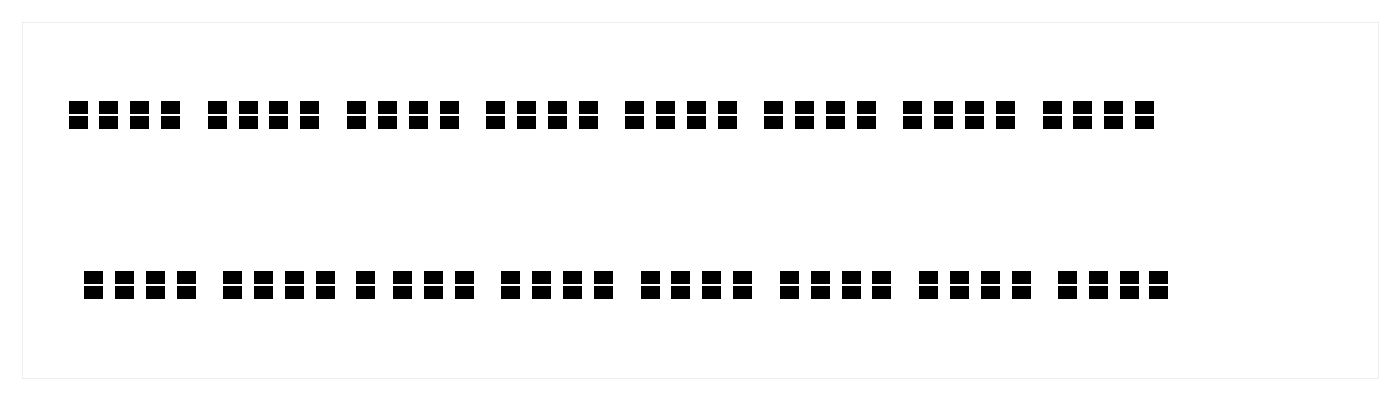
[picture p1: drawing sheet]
<svg xmlns="http://www.w3.org/2000/svg" width="230mm" height="66mm" viewBox="0 0 230 66" stroke-linecap="round" stroke-linejoin="round" font-family="sans-serif">
<g fill="#000">
<path d="M11.3 16.6h3v2h-3zM11.3 19.1h3v2h-3zM16.4 16.6h3v2h-3zM16.4 19.1h3v2h-3zM21.5 16.6h3v2h-3zM21.5 19.1h3v2h-3zM26.6 19.1h3v2h-3zM26.6 16.6h3v2h-3zM34.2 16.6h3v2h-3zM34.2 19.1h3v2h-3zM39.3 16.6h3v2h-3zM39.3 19.1h3v2h-3z"/>
<path d="M44.3 16.6h3v2h-3zM44.3 19.1h3v2h-3zM49.4 19.1h3v2h-3zM49.4 16.6h3v2h-3zM57 16.6h3v2h-3zM57 19.1h3v2h-3zM62.1 16.6h3v2h-3zM62.1 19.1h3v2h-3zM67.2 16.6h3v2h-3zM67.2 19.1h3v2h-3zM72.3 19.1h3v2h-3zM72.3 16.6h3v2h-3z"/>
<path d="M79.9 16.6h3v2h-3zM79.9 19.1h3v2h-3zM85 16.6h3v2h-3zM85 19.1h3v2h-3zM90.1 16.6h3v2h-3zM90.1 19.1h3v2h-3zM95.1 19.1h3v2h-3zM95.1 16.6h3v2h-3zM102.8 16.6h3v2h-3zM102.8 19.1h3v2h-3zM107.8 16.6h3v2h-3zM107.8 19.1h3v2h-3z"/>
<path d="M112.9 16.6h3v2h-3zM112.9 19.1h3v2h-3zM118 19.1h3v2h-3zM118 16.6h3v2h-3zM125.6 16.6h3v2h-3zM125.6 19.1h3v2h-3zM130.7 16.6h3v2h-3zM130.7 19.1h3v2h-3zM135.8 16.6h3v2h-3zM135.8 19.1h3v2h-3zM140.9 19.1h3v2h-3zM140.9 16.6h3v2h-3z"/>
<path d="M148.5 16.6h3v2h-3zM148.5 19.1h3v2h-3zM153.6 16.6h3v2h-3zM153.6 19.1h3v2h-3zM158.6 16.6h3v2h-3zM158.6 19.1h3v2h-3zM163.7 19.1h3v2h-3zM163.7 16.6h3v2h-3zM171.3 16.6h3v2h-3zM171.3 19.1h3v2h-3zM176.4 16.6h3v2h-3zM176.4 19.1h3v2h-3z"/>
<path d="M181.5 16.6h3v2h-3zM181.5 19.1h3v2h-3zM186.6 19.1h3v2h-3zM186.6 16.6h3v2h-3zM13.9 47h3v2h-3zM13.9 44.5h3v2h-3zM18.9 47h3v2h-3zM18.9 44.5h3v2h-3zM24 47h3v2h-3zM24 44.5h3v2h-3zM29.1 44.5h3v2h-3zM29.1 47h3v2h-3z"/>
<path d="M36.7 47h3v2h-3zM36.7 44.5h3v2h-3zM41.8 47h3v2h-3zM41.8 44.5h3v2h-3zM46.9 47h3v2h-3zM46.9 44.5h3v2h-3zM52 44.5h3v2h-3zM52 47h3v2h-3zM58.6 47h3v2h-3zM58.6 44.5h3v2h-3zM64.7 47h3v2h-3zM64.7 44.5h3v2h-3z"/>
<path d="M69.7 47h3v2h-3zM69.7 44.5h3v2h-3zM74.8 44.5h3v2h-3zM74.8 47h3v2h-3zM82.4 47h3v2h-3zM82.4 44.5h3v2h-3zM87.5 47h3v2h-3zM87.5 44.5h3v2h-3zM92.6 47h3v2h-3zM92.6 44.5h3v2h-3zM97.7 44.5h3v2h-3zM97.7 47h3v2h-3z"/>
<path d="M105.3 47h3v2h-3zM105.3 44.5h3v2h-3zM110.4 47h3v2h-3zM110.4 44.5h3v2h-3zM115.5 47h3v2h-3zM115.5 44.5h3v2h-3zM120.5 44.5h3v2h-3zM120.5 47h3v2h-3zM128.2 47h3v2h-3zM128.2 44.5h3v2h-3zM133.2 47h3v2h-3zM133.2 44.5h3v2h-3z"/>
<path d="M138.3 44.5h3v2h-3zM138.3 47h3v2h-3zM143.4 47h3v2h-3zM143.4 44.5h3v2h-3zM151 47h3v2h-3zM151 44.5h3v2h-3zM156.1 47h3v2h-3zM156.1 44.5h3v2h-3zM161.2 44.5h3v2h-3zM161.2 47h3v2h-3zM166.3 47h3v2h-3zM166.3 44.5h3v2h-3z"/>
<path d="M173.9 47h3v2h-3zM173.9 44.5h3v2h-3zM179 47h3v2h-3zM179 44.5h3v2h-3zM184 44.5h3v2h-3zM184 47h3v2h-3zM188.8 47h3v2h-3zM188.8 44.5h3v2h-3z"/>
<path d="M3.6 3.6h222.8v58.4h-222.8zM3.6 3.6v58.4h222.8v-58.4z"/>
</g>
</svg>
